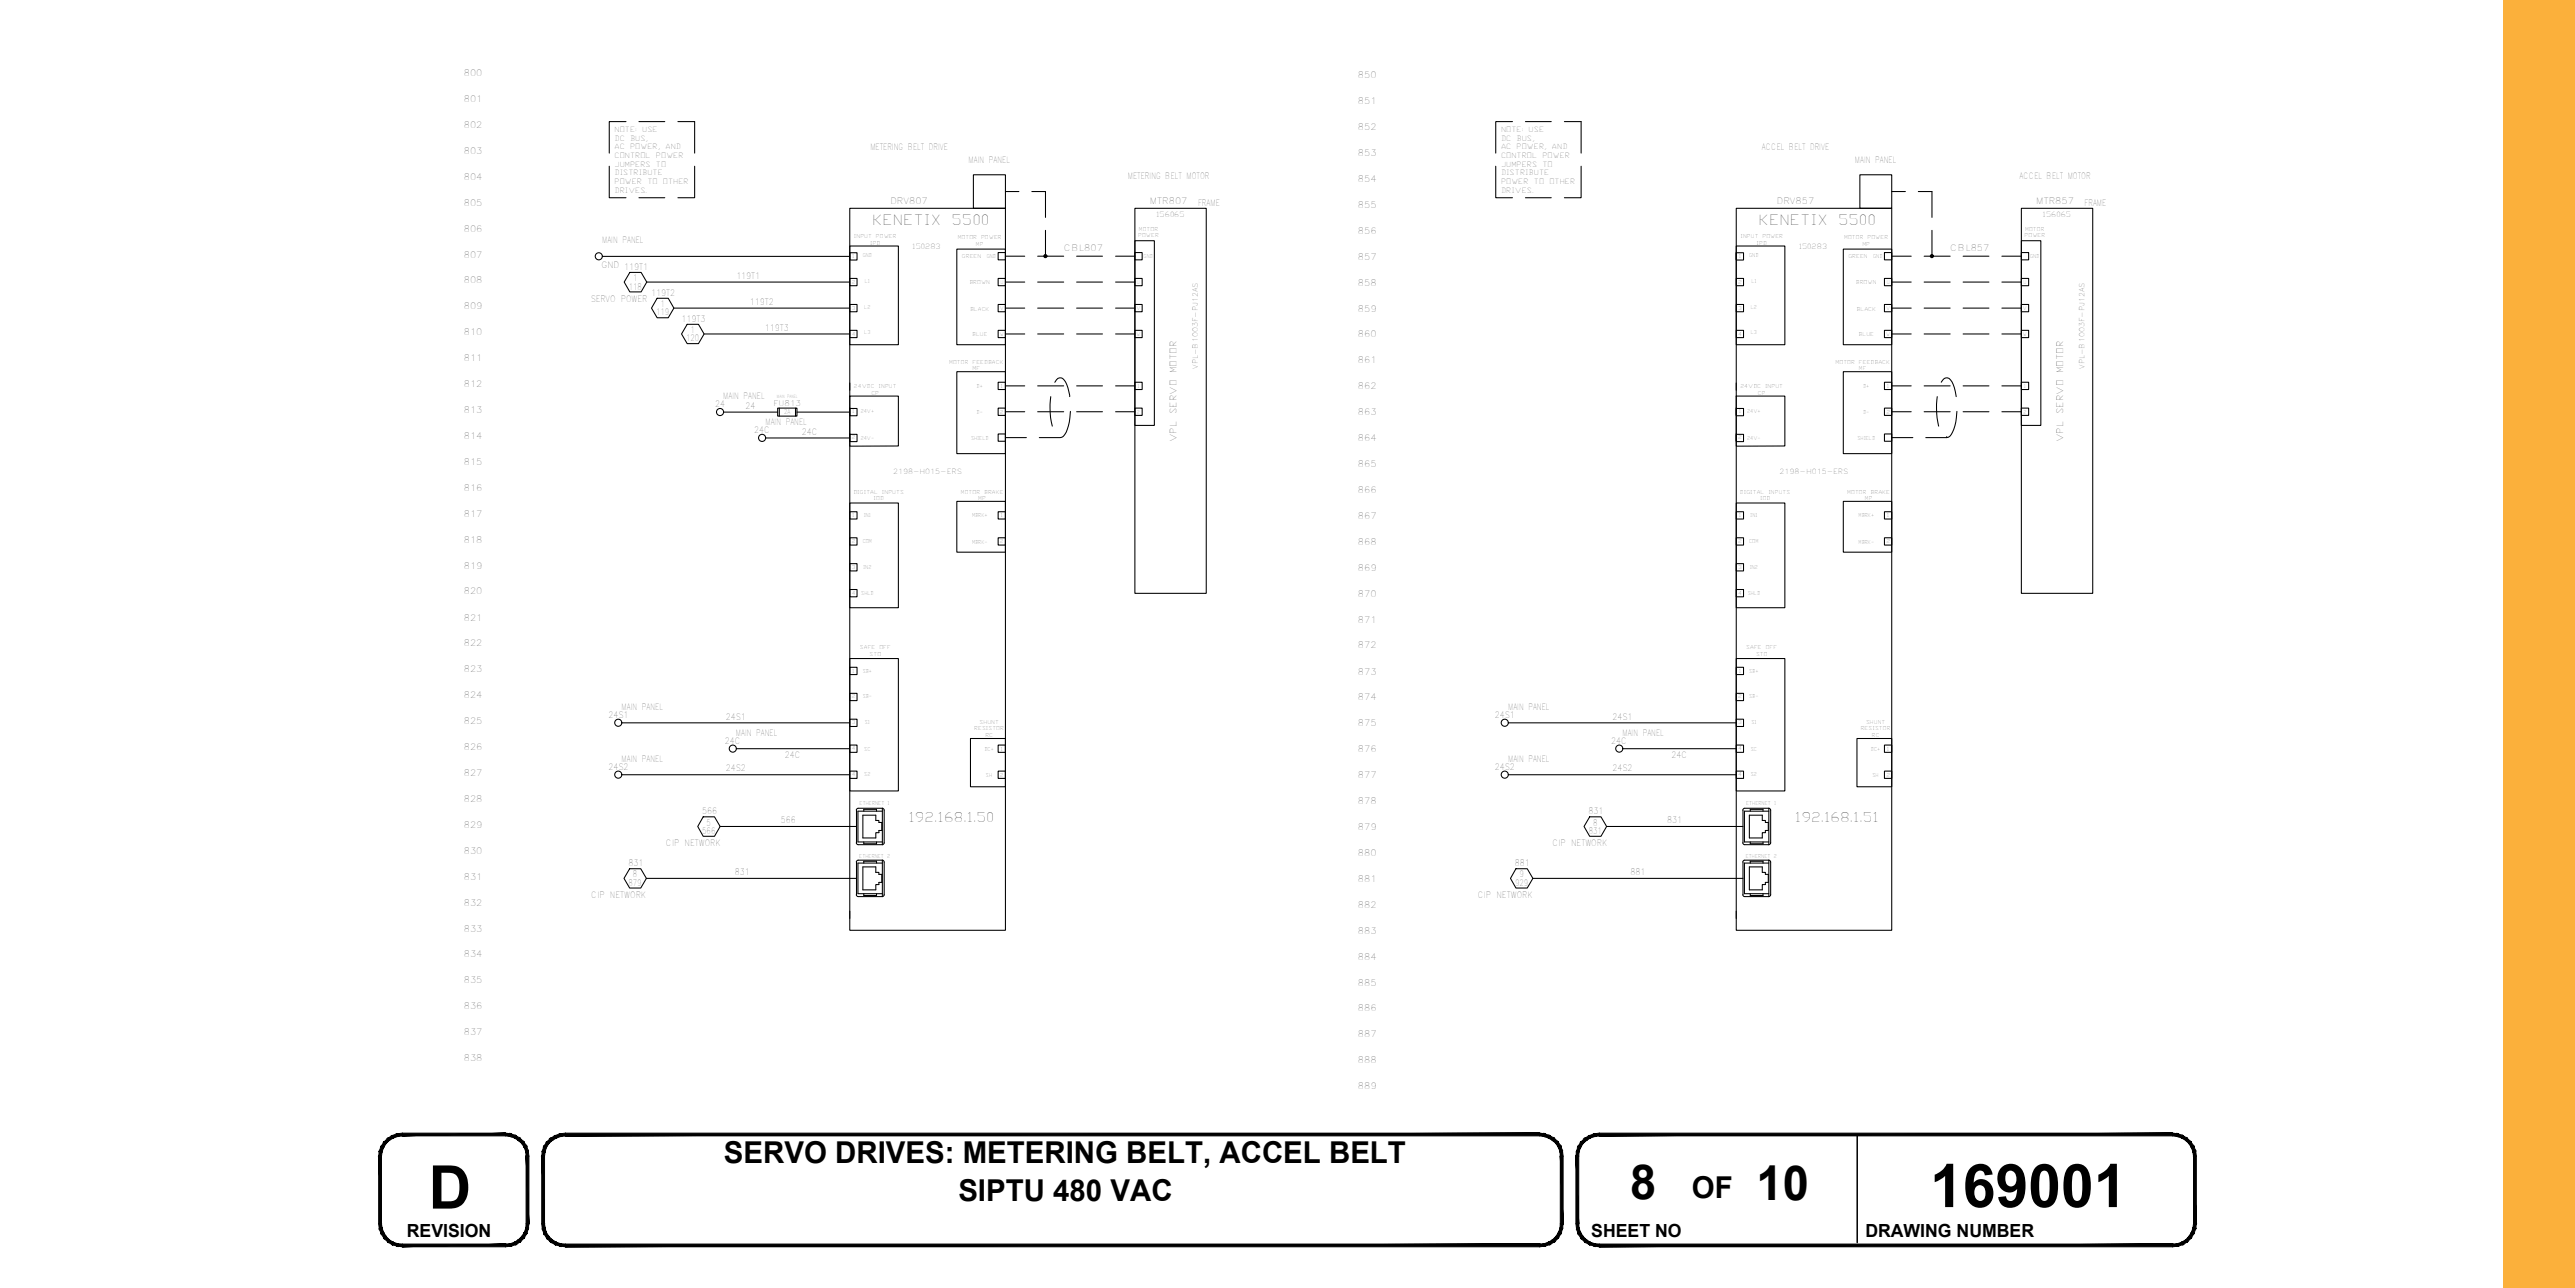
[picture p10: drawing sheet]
<svg xmlns="http://www.w3.org/2000/svg" width="432mm" height="216mm" viewBox="0 0 432 216" stroke-linecap="round" stroke-linejoin="round" font-family="sans-serif">
<defs><g id="words">
<g font-size="10.1">
<text x="71.9" y="202.6">D</text>
<text x="323.6" y="202.3">169001</text>
</g>
<g font-size="8.1">
<text x="273.4" y="201">8</text>
<text x="294.6" y="201.2">10</text>
</g>
<g font-size="5.1">
<text x="121.4" y="195">SERVO DRIVES: METERING BELT, ACCEL BELT</text>
<text x="160.7" y="201.3">SIPTU 480 VAC</text>
<text x="283.7" y="200.9">OF</text>
</g>
<g font-size="3">
<text x="68.2" y="207.4">REVISION</text>
<text x="266.8" y="207.4">SHEET NO</text>
<text x="312.8" y="207.4">DRAWING NUMBER</text>
</g>
<g font-size="2.4">
<text x="146.3" y="37.8">KENETIX</text>
<text x="159.6" y="37.8">5500</text>
<text x="294.9" y="37.8">KENETIX</text>
<text x="308.2" y="37.8">5500</text>
</g>
<g font-size="2.3">
<text x="152.3" y="137.8">192.168.1.50</text>
<text x="301" y="137.8">192.168.1.51</text>
</g>
<g font-size="1.5">
<text x="77.8" y="12.8">800</text>
<text x="77.8" y="17.1">801</text>
<text x="227.7" y="13.1">850</text>
<text x="227.7" y="17.5">851</text>
<text x="77.8" y="21.4">802</text>
<text x="227.7" y="21.8">852</text>
<text x="77.8" y="25.8">803</text>
<text x="145.9" y="25.1">METERING BELT DRIVE</text>
<text x="162.4" y="27.3">MAIN PANEL</text>
<text x="227.7" y="26.2">853</text>
<text x="295.5" y="25.1">ACCEL BELT DRIVE</text>
<text x="311.1" y="27.3">MAIN PANEL</text>
<text x="77.8" y="30.1">804</text>
<text x="77.8" y="34.5">805</text>
<text x="149.3" y="34.2">DRV807</text>
<text x="189.1" y="30.1">METERING BELT MOTOR</text>
<text x="192.8" y="34.2">MTR807</text>
<text x="200.9" y="34.6">FRAME</text>
<text x="227.7" y="30.5">854</text>
<text x="227.7" y="34.9">855</text>
<text x="298" y="34.2">DRV857</text>
<text x="338.7" y="30.1">ACCEL BELT MOTOR</text>
<text x="341.5" y="34.2">MTR857</text>
<text x="349.6" y="34.6">FRAME</text>
<text x="77.8" y="38.8">806</text>
<text x="101" y="40.8">MAIN PANEL</text>
<text x="227.7" y="39.2">856</text>
<text x="77.8" y="43.2">807</text>
<text x="77.8" y="47.5">808</text>
<text x="100.9" y="45">GND 119T1</text>
<text x="123.5" y="46.7">119T1</text>
<text x="178.4" y="42.1">CBL807</text>
<text x="227.7" y="43.5">857</text>
<text x="227.7" y="47.9">858</text>
<text x="327" y="42.1">CBL857</text>
<text x="77.8" y="51.9">809</text>
<text x="99.1" y="50.6">SERVO POWER</text>
<text x="105.5" y="48.5">118</text>
<text x="109.2" y="49.6">119T2</text>
<text x="110" y="52.9">119</text>
<text x="110.7" y="51.5">1</text>
<text x="114.3" y="53.9">119T3</text>
<text x="125.7" y="51.1">119T2</text>
<text x="227.7" y="52.2">859</text>
<text x="77.8" y="56.2">810</text>
<text x="115.1" y="57.2">120</text>
<text x="115.8" y="55.8">1</text>
<text x="128.3" y="55.4">119T3</text>
<text x="227.7" y="56.6">860</text>
<text x="77.8" y="60.5">811</text>
<text x="77.8" y="64.9">812</text>
<text x="197.3" y="62.5" transform="rotate(-90 197.3 62.5)">MOTOR</text>
<text x="227.7" y="60.9">861</text>
<text x="227.7" y="65.3">862</text>
<text x="346" y="62.5" transform="rotate(-90 346 62.5)">MOTOR</text>
<text x="77.8" y="69.2">813</text>
<text x="119.9" y="68.3">24</text>
<text x="121.3" y="66.9">MAIN PANEL</text>
<text x="125" y="68.5">24</text>
<text x="128.4" y="71.2">MAIN PANEL</text>
<text x="197.3" y="69.4" transform="rotate(-90 197.3 69.4)">SERVO</text>
<text x="227.7" y="69.6">863</text>
<text x="346" y="69.4" transform="rotate(-90 346 69.4)">SERVO</text>
<text x="77.8" y="73.6">814</text>
<text x="77.8" y="77.9">815</text>
<text x="126.5" y="72.6">24C</text>
<text x="134.5" y="72.9">24C</text>
<text x="197.3" y="74.1" transform="rotate(-90 197.3 74.1)">VPL</text>
<text x="227.7" y="74">864</text>
<text x="346" y="74.1" transform="rotate(-90 346 74.1)">VPL</text>
<text x="77.8" y="82.3">816</text>
<text x="227.7" y="78.3">865</text>
<text x="227.7" y="82.6">866</text>
<text x="77.8" y="86.6">817</text>
<text x="227.7" y="87">867</text>
<text x="77.8" y="91">818</text>
<text x="77.8" y="95.3">819</text>
<text x="227.7" y="91.3">868</text>
<text x="227.7" y="95.7">869</text>
<text x="77.8" y="99.7">820</text>
<text x="227.7" y="100">870</text>
<text x="77.8" y="104">821</text>
<text x="227.7" y="104.4">871</text>
<text x="77.8" y="108.4">822</text>
<text x="77.8" y="112.7">823</text>
<text x="227.7" y="108.7">872</text>
<text x="227.7" y="113.1">873</text>
<text x="77.8" y="117.1">824</text>
<text x="104.2" y="119">MAIN PANEL</text>
<text x="227.7" y="117.4">874</text>
<text x="252.9" y="119">MAIN PANEL</text>
<text x="77.8" y="121.4">825</text>
<text x="77.8" y="125.7">826</text>
<text x="102" y="120.3">24S1</text>
<text x="121.5" y="124.7">24C</text>
<text x="121.7" y="120.6">24S1</text>
<text x="123.4" y="123.3">MAIN PANEL</text>
<text x="227.7" y="121.7">875</text>
<text x="250.7" y="120.3">24S1</text>
<text x="270.2" y="124.7">24C</text>
<text x="270.4" y="120.6">24S1</text>
<text x="272.1" y="123.3">MAIN PANEL</text>
<text x="77.8" y="130.1">827</text>
<text x="102" y="129">24S2</text>
<text x="104.2" y="127.7">MAIN PANEL</text>
<text x="121.7" y="129.3">24S2</text>
<text x="131.6" y="127.1">24C</text>
<text x="227.7" y="126.1">876</text>
<text x="227.7" y="130.4">877</text>
<text x="250.7" y="129">24S2</text>
<text x="252.9" y="127.7">MAIN PANEL</text>
<text x="270.4" y="129.3">24S2</text>
<text x="280.3" y="127.1">24C</text>
<text x="77.8" y="134.4">828</text>
<text x="117.7" y="136.5">566</text>
<text x="227.7" y="134.8">878</text>
<text x="266.4" y="136.5">831</text>
<text x="77.8" y="138.8">829</text>
<text x="77.8" y="143.1">830</text>
<text x="111.7" y="141.9">CIP NETWORK</text>
<text x="117.8" y="139.8">566</text>
<text x="118.5" y="138.4">5</text>
<text x="130.9" y="138">566</text>
<text x="227.7" y="139.1">879</text>
<text x="227.7" y="143.5">880</text>
<text x="260.3" y="141.9">CIP NETWORK</text>
<text x="266.4" y="139.8">831</text>
<text x="267.2" y="138.4">8</text>
<text x="279.6" y="138">831</text>
<text x="77.8" y="147.5">831</text>
<text x="105.4" y="145.2">831</text>
<text x="105.4" y="148.5">879</text>
<text x="106.1" y="147.1">8</text>
<text x="123.2" y="146.7">831</text>
<text x="227.7" y="147.8">881</text>
<text x="254" y="145.2">881</text>
<text x="254.1" y="148.5">929</text>
<text x="254.8" y="147.1">9</text>
<text x="273.4" y="146.7">881</text>
<text x="77.8" y="151.8">832</text>
<text x="99.1" y="150.6">CIP NETWORK</text>
<text x="227.7" y="152.2">882</text>
<text x="247.8" y="150.6">CIP NETWORK</text>
<text x="77.8" y="156.2">833</text>
<text x="77.8" y="160.5">834</text>
<text x="227.7" y="156.5">883</text>
<text x="227.7" y="160.8">884</text>
<text x="77.8" y="164.8">835</text>
<text x="227.7" y="165.2">885</text>
<text x="77.8" y="169.2">836</text>
<text x="77.8" y="173.5">837</text>
<text x="227.7" y="169.5">886</text>
<text x="227.7" y="173.9">887</text>
<text x="77.8" y="177.9">838</text>
<text x="227.7" y="178.2">888</text>
<text x="227.7" y="182.6">889</text>
</g>
<text font-size="1.3" x="129.7" y="68">FU813</text>
<g font-size="1.2">
<text x="103.1" y="22.1">NOTE:</text>
<text x="103.1" y="23.6">DC</text>
<text x="105.7" y="23.6">BUS,</text>
<text x="107.7" y="22.1">USE</text>
<text x="251.7" y="22.1">NOTE:</text>
<text x="251.7" y="23.6">DC</text>
<text x="254.3" y="23.6">BUS,</text>
<text x="256.3" y="22.1">USE</text>
<text x="103.1" y="25">AC</text>
<text x="103.1" y="26.5">CONTROL</text>
<text x="103.1" y="27.9">JUMPERS</text>
<text x="103.1" y="29.4">DISTRIBUTE</text>
<text x="105.7" y="25">POWER,</text>
<text x="110" y="26.5">POWER</text>
<text x="110" y="27.9">TO</text>
<text x="111.6" y="25">AND</text>
<text x="251.7" y="25">AC</text>
<text x="251.7" y="26.5">CONTROL</text>
<text x="251.7" y="27.9">JUMPERS</text>
<text x="251.7" y="29.4">DISTRIBUTE</text>
<text x="254.3" y="25">POWER,</text>
<text x="258.7" y="26.5">POWER</text>
<text x="258.7" y="27.9">TO</text>
<text x="260.2" y="25">AND</text>
<text x="103.1" y="30.9">POWER</text>
<text x="103.1" y="32.3">DRIVES.</text>
<text x="108.6" y="30.9">TO</text>
<text x="111.2" y="30.9">OTHER</text>
<text x="251.7" y="30.9">POWER</text>
<text x="251.7" y="32.3">DRIVES.</text>
<text x="257.2" y="30.9">TO</text>
<text x="259.8" y="30.9">OTHER</text>
<text x="153" y="41.8">150283</text>
<text x="193.9" y="36.4">156065</text>
<text x="301.6" y="41.8">150283</text>
<text x="342.5" y="36.4">156065</text>
<text x="200.9" y="61.8" transform="rotate(-90 200.9 61.8)">VPL-B1003F-PJ12AS</text>
<text x="349.5" y="61.8" transform="rotate(-90 349.5 61.8)">VPL-B1003F-PJ12AS</text>
<text x="149.8" y="79.5">2198-H015-ERS</text>
<text x="298.4" y="79.5">2198-H015-ERS</text>
</g>
<text font-size="1.1" x="131.5" y="69.5">2A</text>
<g font-size=".9">
<text x="143.2" y="39.9">INPUT</text>
<text x="145.9" y="41">IPD</text>
<text x="146.9" y="39.9">POWER</text>
<text x="160.6" y="40.1">MOTOR</text>
<text x="163.7" y="41.2">MP</text>
<text x="164.5" y="40.1">POWER</text>
<text x="190.9" y="39.8">POWER</text>
<text x="191" y="38.7">MOTOR</text>
<text x="291.9" y="39.9">INPUT</text>
<text x="294.6" y="41">IPD</text>
<text x="295.5" y="39.9">POWER</text>
<text x="309.3" y="40.1">MOTOR</text>
<text x="312.3" y="41.2">MP</text>
<text x="313.2" y="40.1">POWER</text>
<text x="339.5" y="39.8">POWER</text>
<text x="339.6" y="38.7">MOTOR</text>
<text x="142.8" y="47.6">2</text>
<text x="142.9" y="43.2">1</text>
<text x="144.7" y="43.1">GND</text>
<text x="161.3" y="43.3">GREEN</text>
<text x="162.6" y="47.6">BROWN</text>
<text x="165.5" y="43.3">GND</text>
<text x="191.8" y="43.3">GND</text>
<text x="291.5" y="47.6">2</text>
<text x="291.6" y="43.2">1</text>
<text x="293.3" y="43.1">GND</text>
<text x="310" y="43.3">GREEN</text>
<text x="311.2" y="47.6">BROWN</text>
<text x="314.1" y="43.3">GND</text>
<text x="340.4" y="43.3">GND</text>
<text x="142.8" y="51.9">3</text>
<text x="162.7" y="52.1">BLACK</text>
<text x="167.7" y="52">V</text>
<text x="190.6" y="52">V</text>
<text x="291.5" y="51.9">3</text>
<text x="311.3" y="52.1">BLACK</text>
<text x="316.3" y="52">V</text>
<text x="339.2" y="52">V</text>
<text x="142.8" y="56.3">4</text>
<text x="163" y="56.3">BLUE</text>
<text x="167.7" y="56.3">W</text>
<text x="190.6" y="56.3">W</text>
<text x="291.5" y="56.3">4</text>
<text x="311.7" y="56.3">BLUE</text>
<text x="316.3" y="56.3">W</text>
<text x="339.2" y="56.3">W</text>
<text x="143.2" y="65.1">24VDC</text>
<text x="147.3" y="65.1">INPUT</text>
<text x="159.2" y="61">MOTOR</text>
<text x="163.1" y="62.1">MF</text>
<text x="163.1" y="61">FEEDBACK</text>
<text x="163.8" y="65">D+</text>
<text x="167.8" y="65">1</text>
<text x="190.7" y="65">1</text>
<text x="291.9" y="65.1">24VDC</text>
<text x="296" y="65.1">INPUT</text>
<text x="307.8" y="61">MOTOR</text>
<text x="311.7" y="62.1">MF</text>
<text x="311.7" y="61">FEEDBACK</text>
<text x="312.4" y="65">D+</text>
<text x="316.4" y="65">1</text>
<text x="339.4" y="65">1</text>
<text x="142.9" y="69.3">1</text>
<text x="144.3" y="69.3">24V+</text>
<text x="146.1" y="66.1">CP</text>
<text x="163.8" y="69.4">D-</text>
<text x="167.7" y="69.4">2</text>
<text x="190.6" y="69.3">2</text>
<text x="291.6" y="69.3">1</text>
<text x="293" y="69.3">24V+</text>
<text x="294.8" y="66.1">CP</text>
<text x="312.4" y="69.4">D-</text>
<text x="316.3" y="69.4">2</text>
<text x="339.3" y="69.3">2</text>
<text x="142.8" y="73.6">2</text>
<text x="162.8" y="73.8">SHIELD</text>
<text x="291.5" y="73.6">2</text>
<text x="311.5" y="73.8">SHIELD</text>
<text x="143.1" y="82.7">DIGITAL</text>
<text x="146.5" y="83.8">IOD</text>
<text x="147.9" y="82.7">INPUTS</text>
<text x="161.1" y="82.8">MOTOR</text>
<text x="164.1" y="83.9">MP</text>
<text x="165" y="82.8">BRAKE</text>
<text x="291.8" y="82.7">DIGITAL</text>
<text x="295.1" y="83.8">IOD</text>
<text x="296.5" y="82.7">INPUTS</text>
<text x="309.8" y="82.8">MOTOR</text>
<text x="312.7" y="83.9">MP</text>
<text x="313.7" y="82.8">BRAKE</text>
<text x="142.9" y="86.7">1</text>
<text x="163" y="86.7">MBRK+</text>
<text x="167.8" y="86.7">1</text>
<text x="291.6" y="86.7">1</text>
<text x="311.7" y="86.7">MBRK+</text>
<text x="316.4" y="86.7">1</text>
<text x="142.8" y="95.3">3</text>
<text x="142.8" y="91">2</text>
<text x="144.7" y="91">COM</text>
<text x="163" y="91.2">MBRK-</text>
<text x="167.7" y="91.1">2</text>
<text x="291.5" y="95.3">3</text>
<text x="291.5" y="91">2</text>
<text x="311.7" y="91.2">MBRK-</text>
<text x="316.3" y="91.1">2</text>
<text x="142.8" y="99.7">4</text>
<text x="144.4" y="99.7">SHLD</text>
<text x="291.5" y="99.7">4</text>
<text x="293.1" y="99.7">SHLD</text>
<text x="142.9" y="112.7">1</text>
<text x="144.2" y="108.8">SAFE</text>
<text x="144.7" y="112.8">SB+</text>
<text x="145.8" y="109.9">STO</text>
<text x="147.5" y="108.8">OFF</text>
<text x="291.6" y="112.7">1</text>
<text x="293.3" y="112.8">SB+</text>
<text x="294.5" y="109.9">STO</text>
<text x="296.1" y="108.8">OFF</text>
<text x="142.8" y="117.1">2</text>
<text x="144.7" y="117">SB-</text>
<text x="291.5" y="117.1">2</text>
<text x="293.3" y="117">SB-</text>
<text x="142.8" y="125.8">4</text>
<text x="142.8" y="121.4">3</text>
<text x="163.4" y="122.4">RESISTOR</text>
<text x="164.3" y="121.3">SHUNT</text>
<text x="165.1" y="125.8">DC+</text>
<text x="165.2" y="123.5">RC</text>
<text x="167.8" y="125.8">1</text>
<text x="291.5" y="125.8">4</text>
<text x="291.5" y="121.4">3</text>
<text x="312" y="122.4">RESISTOR</text>
<text x="312.9" y="121.3">SHUNT</text>
<text x="313.7" y="125.8">DC+</text>
<text x="313.9" y="123.5">RC</text>
<text x="316.4" y="125.8">1</text>
<text x="142.8" y="130.1">4</text>
<text x="167.7" y="130.2">2</text>
<text x="291.5" y="130.1">4</text>
<text x="316.3" y="130.2">2</text>
<text x="144.1" y="134.9">ETHERNET 1</text>
<text x="292.8" y="134.9">ETHERNET 1</text>
<text x="144.1" y="143.8">ETHERNET 2</text>
<text x="292.7" y="143.8">ETHERNET 2</text>
</g>
</g></defs>
<!-- layer: Layer 1 -->
<path d="M419.8 0h12v215.9h-12z" fill="#fbb03b"/>
<g fill="#000">
<path d="M63.5 193.8l.5 11.3v-11.3zM63.5 193.8l.5 11.3h-.5z"/>
<path d="M66.6 190l.9-.1v.5zM66.6 190l.1 .5 .8-.1zM65.8 190.3l.8-.3 .1 .5zM65.8 190.3l.2 .5 .7-.3zM65 190.8l.8-.5 .2 .5zM65 190.8l.3 .4 .7-.4zM64.4 191.4l.6-.6 .3 .4zM64.4 191.4l.4 .3 .5-.5zM64.4 191.4l.4 .3-.9 .4zM63.9 192.1l.4 .2 .5-.6zM63.9 192.1l.4 .2-.7 .6zM63.6 192.9l.5 .1 .2-.7zM63.6 192.9l.5 .1-.6 .8zM64.1 193l-.6 .8h.5z"/>
<path d="M67.5 190.4h17.3v-.5zM67.5 189.9h17.3l-17.3 .5z"/>
<path d="M88.6 192.9l.1 .9h-.5zM88.2 193v.8l.4-.9zM88.3 192.1l.3 .8-.4 .1zM87.9 192.3l.3 .7 .1-.9zM87.9 191.4l.4 .7-.4 .2zM87.5 191.7l.4 .6v-.9zM87.2 190.8l.7 .6-.4 .3zM87.2 190.8l-.3 .4 .6 .5zM86.5 190.3l.7 .5-.3 .4zM86.5 190.3l-.2 .5 .6 .4zM85.7 190l.8 .3-.2 .5zM85.7 190l-.2 .5 .8 .3zM84.8 189.9l.9 .1-.2 .5zM84.8 189.9v.5l.7 .1z"/>
<path d="M88.2 193.8l.5 11.3v-11.3zM88.2 193.8l.5 11.3h-.5z"/>
<path d="M90.8 193.8l.5 11.3v-11.3zM90.8 193.8l.5 11.3h-.5z"/>
<path d="M93.9 190l.9-.1v.5zM93.9 190l.1 .5 .8-.1zM93.1 190.3l.8-.3 .1 .5zM93.1 190.3l.2 .5 .7-.3zM92.3 190.8l.8-.5 .2 .5zM92.3 190.8l.3 .4 .7-.4zM91.7 191.4l.6-.6 .3 .4zM91.7 191.4l.3 .3 .6-.5zM91.7 191.4l.3 .3-.8 .4zM91.2 192.1l.4 .2 .4-.6zM91.2 192.1l.4 .2-.7 .6zM90.9 192.9l.5 .1 .2-.7zM90.9 192.9l.5 .1-.6 .8zM91.4 193l-.6 .8h.5z"/>
<path d="M94.8 190.4h163.4v-.5zM94.8 189.9h163.4l-163.4 .5z"/>
<path d="M262 192.9l.1 .9h-.5zM261.6 193v.8l.4-.9zM261.8 192.1l.2 .8-.4 .1zM261.3 192.3l.3 .7 .2-.9zM261.3 191.4l.5 .7-.5 .2zM260.9 191.7l.4 .6v-.9zM260.6 190.8l.7 .6-.4 .3zM260.6 190.8l-.3 .4 .6 .5zM259.9 190.3l.7 .5-.3 .4zM259.9 190.3l-.2 .5 .6 .4zM259 190l.9 .3-.2 .5zM259 190l-.1 .5 .8 .3zM258.2 189.9l.8 .1-.1 .5zM258.2 189.9v.5l.7 .1z"/>
<path d="M261.6 193.8l.5 11.3v-11.3zM261.6 193.8l.5 11.3h-.5z"/>
<path d="M264.3 193.8l.4 11.3v-11.3zM264.3 193.8l.4 11.3h-.4z"/>
<path d="M267.4 190l.8-.1v.5zM267.4 190l.1 .5 .7-.1zM266.5 190.3l.9-.3 .1 .5zM266.5 190.3l.2 .5 .8-.3zM265.7 190.8l.8-.5 .2 .5zM265.7 190.8l.3 .4 .7-.4zM265.1 191.4l.6-.6 .3 .4zM265.1 191.4l.4 .3 .5-.5zM265.1 191.4l.4 .3-.9 .4zM264.6 192.1l.5 .2 .4-.6zM264.6 192.1l.5 .2-.7 .6zM264.4 192.9l.4 .1 .3-.7zM264.4 192.9l.4 .1-.5 .8zM264.8 193l-.5 .8h.4z"/>
<path d="M268.2 190.4h96.1v-.5zM268.2 189.9h96.1l-96.1 .5z"/>
<path d="M368.2 192.9l.1 .9h-.5zM367.7 193l.1 .8 .4-.9zM367.9 192.1l.3 .8-.5 .1zM367.5 192.3l.2 .7 .2-.9zM367.4 191.4l.5 .7-.4 .2zM367 191.7l.5 .6-.1-.9zM366.8 190.8l.6 .6-.4 .3zM366.8 190.8l-.3 .4 .5 .5zM366 190.3l.8 .5-.3 .4zM366 190.3l-.2 .5 .7 .4zM365.2 190l.8 .3-.2 .5zM365.2 190l-.1 .5 .7 .3zM364.3 189.9l.9 .1-.1 .5zM364.3 189.9v.5l.8 .1z"/>
<path d="M367.8 193.8l.5 11.3v-11.3zM367.8 193.8l.5 11.3h-.5z"/>
<path d="M63.5 205.1h.5l-.4 .9zM64 205.1l-.4 .9 .5-.1zM63.6 206l.5-.1-.2 .9zM64.1 205.9l-.2 .9 .4-.2zM63.9 206.8l.4-.2 .1 1zM64.3 206.6l.1 1 .4-.3zM64.4 207.6l.4-.3 .2 .9zM64.8 207.3l.2 .9 .3-.4zM65.3 207.8l.5 .8-.8-.4zM65.3 207.8l.5 .8 .2-.4zM66 208.2l.6 .7-.8-.3zM66 208.2l.6 .7 .1-.4zM66.7 208.5l.8 .5-.9-.1zM66.7 208.5l.8 .5v-.5z"/>
<path d="M84.8 208.5l.9 .4-.9 .1zM84.8 208.5l.9 .4-.2-.4zM85.5 208.5l1 .1-.8 .3zM85.5 208.5l1 .1-.2-.4zM86.3 208.2h.9l-.7 .4zM86.3 208.2h.9l-.3-.4zM86.9 207.8l1-.2-.7 .6zM86.9 207.8l1-.2-.4-.3zM87.5 207.3l.8-.5-.4 .8zM87.9 206.6l-.4 .7 .8-.5zM87.9 206.6l.7-.6-.3 .8zM88.2 205.9l-.3 .7 .7-.6zM88.7 205.1l-.1 .9-.4-.1zM88.2 205.1v.8l.5-.8z"/>
<path d="M67.5 209h17.3v-.5zM67.5 208.5h17.3l-17.3 .5z"/>
<path d="M90.8 205.1h.5l-.4 .9zM91.3 205.1l-.4 .9 .5-.1zM90.9 206l.5-.1-.2 .9zM91.4 205.9l-.2 .9 .4-.2zM91.2 206.8l.4-.2 .1 1zM91.6 206.6l.1 1 .3-.3zM91.7 207.6l.3-.3 .3 .9zM92 207.3l.3 .9 .3-.4zM92.6 207.8l.5 .8-.8-.4zM92.6 207.8l.5 .8 .2-.4zM93.3 208.2l.6 .7-.8-.3zM93.3 208.2l.6 .7 .1-.4zM94 208.5l.8 .5-.9-.1zM94 208.5l.8 .5v-.5z"/>
<path d="M258.2 208.5l.8 .4-.8 .1zM258.2 208.5l.8 .4-.1-.4zM258.9 208.5l1 .1-.9 .3zM258.9 208.5l1 .1-.2-.4zM259.7 208.2h.9l-.7 .4zM259.7 208.2h.9l-.3-.4zM260.3 207.8l1-.2-.7 .6zM260.3 207.8l1-.2-.4-.3zM260.9 207.3l.9-.5-.5 .8zM261.3 206.6l-.4 .7 .9-.5zM261.3 206.6l.7-.6-.2 .8zM261.6 205.9l-.3 .7 .7-.6zM262.1 205.1l-.1 .9-.4-.1zM261.6 205.1v.8l.5-.8z"/>
<path d="M94.8 209h163.4v-.5zM94.8 208.5h163.4l-163.4 .5z"/>
<path d="M264.3 205.1h.4l-.3 .9zM264.7 205.1l-.3 .9 .4-.1zM264.4 206l.4-.1-.2 .9zM264.8 205.9l-.2 .9 .5-.2zM264.6 206.8l.5-.2v1zM265.1 206.6v1l.4-.3zM265.1 207.6l.4-.3 .2 .9zM265.5 207.3l.2 .9 .3-.4zM266 207.8l.5 .8-.8-.4zM266 207.8l.5 .8 .2-.4zM266.7 208.2l.7 .7-.9-.3zM266.7 208.2l.7 .7 .1-.4zM267.5 208.5l.7 .5-.8-.1zM267.5 208.5l.7 .5v-.5z"/>
<path d="M364.3 208.5l.9 .4-.9 .1zM364.3 208.5l.9 .4-.1-.4zM365.1 208.5l.9 .1-.8 .3zM365.1 208.5l.9 .1-.2-.4zM365.8 208.2h1l-.8 .4zM365.8 208.2h1l-.3-.4zM366.5 207.8l.9-.2-.6 .6zM367 207.3l-.5 .5 .9-.2zM367 207.3l.9-.5-.5 .8zM367.5 206.6l-.5 .7 .9-.5zM367.5 206.6l.7-.6-.3 .8zM367.7 205.9l-.2 .7 .7-.6zM368.3 205.1l-.1 .9-.5-.1zM367.8 205.1l-.1 .8 .6-.8z"/>
<path d="M268.2 209h96.1v-.5zM268.2 208.5h96.1l-96.1 .5z"/>
</g>
<g fill="none" stroke="#000" stroke-width=".17">
<path d="M63.5 193.8h.5v11.3zM63.5 193.8l.5 11.3h-.5zM63.6 192.9l.7-.6-.2 .7zM63.6 192.9l.5 .1-.6 .8zM63.9 192.1l.9-.4-.5 .6zM63.9 192.1l.4 .2-.7 .6zM64.1 193l-.1 .8h-.5zM64.4 191.4l.6-.6 .3 .4zM64.4 191.4l.9-.2-.5 .5zM64.4 191.4l.4 .3-.9 .4zM65 190.8l.8-.5 .2 .5zM65 190.8h1l-.7 .4z"/>
<path d="M65.8 190.3l.8-.3 .1 .5zM65.8 190.3l.9 .2-.7 .3zM66.6 190l.9-.1v.5zM66.6 190l.9 .4-.8 .1zM67.5 190.4l17.3-.5v.5zM67.5 189.9h17.3l-17.3 .5zM84.8 189.9l.9 .1-.2 .5zM84.8 189.9l.7 .6-.7-.1zM85.7 190l.8 .3-.2 .5zM85.7 190l.6 .8-.8-.3zM86.5 190.3l.7 .5-.3 .4zM86.5 190.3l.4 .9-.6-.4z"/>
<path d="M87.2 190.8l.7 .6-.4 .3zM87.2 190.8l.3 .9-.6-.5zM87.5 191.7l.4-.3v.9zM87.9 191.4l.4 .7-.4 .2zM87.9 192.3l.4-.2-.1 .9zM88.2 193l.4-.1-.4 .9zM88.2 193.8h.5v11.3zM88.2 193.8l.5 11.3h-.5zM88.3 192.1l.3 .8-.4 .1zM88.6 192.9l.1 .9h-.5zM90.8 193.8h.5v11.3zM90.8 193.8l.5 11.3h-.5z"/>
<path d="M90.9 192.9l.7-.6-.2 .7zM90.9 192.9l.5 .1-.6 .8zM91.2 192.1l.8-.4-.4 .6zM91.2 192.1l.4 .2-.7 .6zM91.4 193l-.1 .8h-.5zM91.7 191.4l.6-.6 .3 .4zM91.7 191.4l.9-.2-.6 .5zM91.7 191.4l.3 .3-.8 .4zM92.3 190.8l.8-.5 .2 .5zM92.3 190.8h1l-.7 .4zM93.1 190.3l.8-.3 .1 .5zM93.1 190.3l.9 .2-.7 .3z"/>
<path d="M93.9 190l.9-.1v.5zM93.9 190l.9 .4-.8 .1zM94.8 190.4l163.4-.5v.5zM94.8 189.9h163.4l-163.4 .5zM258.2 189.9l.8 .1-.1 .5zM258.2 189.9l.7 .6-.7-.1zM259 190l.9 .3-.2 .5zM259 190l.7 .8-.8-.3zM259.9 190.3l.7 .5-.3 .4zM259.9 190.3l.4 .9-.6-.4zM260.6 190.8l.7 .6-.4 .3zM260.6 190.8l.3 .9-.6-.5z"/>
<path d="M260.9 191.7l.4-.3v.9zM261.3 191.4l.5 .7-.5 .2zM261.3 192.3l.5-.2-.2 .9zM261.6 193l.4-.1-.4 .9zM261.6 193.8h.5v11.3zM261.6 193.8l.5 11.3h-.5zM261.8 192.1l.2 .8-.4 .1zM262 192.9l.1 .9h-.5zM264.3 193.8h.4v11.3zM264.3 193.8l.4 11.3h-.4zM264.4 192.9l.7-.6-.3 .7zM264.4 192.9l.4 .1-.5 .8z"/>
<path d="M264.6 192.1l.9-.4-.4 .6zM264.6 192.1l.5 .2-.7 .6zM264.8 193l-.1 .8h-.4zM265.1 191.4l.6-.6 .3 .4zM265.1 191.4l.9-.2-.5 .5zM265.1 191.4l.4 .3-.9 .4zM265.7 190.8l.8-.5 .2 .5zM265.7 190.8h1l-.7 .4zM266.5 190.3l.9-.3 .1 .5zM266.5 190.3l1 .2-.8 .3zM267.4 190l.8-.1v.5zM267.4 190l.8 .4-.7 .1z"/>
<path d="M268.2 190.4l96.1-.5v.5zM268.2 189.9h96.1l-96.1 .5zM364.3 189.9l.9 .1-.1 .5zM364.3 189.9l.8 .6-.8-.1zM365.2 190l.8 .3-.2 .5zM365.2 190l.6 .8-.7-.3zM366 190.3l.8 .5-.3 .4zM366 190.3l.5 .9-.7-.4zM366.8 190.8l.6 .6-.4 .3zM366.8 190.8l.2 .9-.5-.5zM367 191.7l.4-.3 .1 .9zM367.4 191.4l.5 .7-.4 .2z"/>
<path d="M367.5 192.3l.4-.2-.2 .9zM367.7 193l.5-.1-.4 .9zM367.8 193.8h.5v11.3zM367.8 193.8l.5 11.3h-.5zM367.9 192.1l.3 .8-.5 .1zM368.2 192.9l.1 .9h-.5zM63.5 205.1h.5l-.4 .9zM63.6 206l.5-.1-.2 .9zM63.9 206.8l.4-.2 .1 1zM64 205.1l.1 .8-.5 .1zM64.1 205.9l.2 .7-.4 .2zM64.3 206.6l.5 .7-.4 .3z"/>
<path d="M64.4 207.6l.4-.3 .2 .9zM64.8 207.3l.5 .5-.3 .4zM65.3 207.8l.5 .8-.8-.4zM65.3 207.8l.7 .4-.2 .4zM66 208.2l.6 .7-.8-.3zM66 208.2l.7 .3-.1 .4zM66.7 208.5l.8 .5-.9-.1zM66.7 208.5h.8v.5zM67.5 209l17.3-.5v.5zM67.5 208.5h17.3l-17.3 .5zM84.8 208.5l.9 .4-.9 .1zM84.8 208.5h.7l.2 .4z"/>
<path d="M85.5 208.5l1 .1-.8 .3zM85.5 208.5l.8-.3 .2 .4zM86.3 208.2h.9l-.7 .4zM86.3 208.2l.6-.4 .3 .4zM86.9 207.8l1-.2-.7 .6zM86.9 207.8l.6-.5 .4 .3zM87.5 207.3l.8-.5-.4 .8zM87.9 206.6l.4 .2-.8 .5zM87.9 206.6l.7-.6-.3 .8zM88.2 205.9l.4 .1-.7 .6zM88.2 205.1h.5l-.5 .8zM88.7 205.1l-.1 .9-.4-.1z"/>
<path d="M90.8 205.1h.5l-.4 .9zM90.9 206l.5-.1-.2 .9zM91.2 206.8l.4-.2 .1 1zM91.3 205.1l.1 .8-.5 .1zM91.4 205.9l.2 .7-.4 .2zM91.6 206.6l.4 .7-.3 .3zM91.7 207.6l.3-.3 .3 .9zM92 207.3l.6 .5-.3 .4zM92.6 207.8l.5 .8-.8-.4zM92.6 207.8l.7 .4-.2 .4zM93.3 208.2l.6 .7-.8-.3zM93.3 208.2l.7 .3-.1 .4z"/>
<path d="M94 208.5l.8 .5-.9-.1zM94 208.5h.8v.5zM94.8 209l163.4-.5v.5zM94.8 208.5h163.4l-163.4 .5zM258.2 208.5l.8 .4-.8 .1zM258.2 208.5h.7l.1 .4zM258.9 208.5l1 .1-.9 .3zM258.9 208.5l.8-.3 .2 .4zM259.7 208.2h.9l-.7 .4zM259.7 208.2l.6-.4 .3 .4zM260.3 207.8l1-.2-.7 .6zM260.3 207.8l.6-.5 .4 .3z"/>
<path d="M260.9 207.3l.9-.5-.5 .8zM261.3 206.6l.5 .2-.9 .5zM261.3 206.6l.7-.6-.2 .8zM261.6 205.9l.4 .1-.7 .6zM261.6 205.1h.5l-.5 .8zM262.1 205.1l-.1 .9-.4-.1zM264.3 205.1h.4l-.3 .9zM264.4 206l.4-.1-.2 .9zM264.6 206.8l.5-.2v1zM264.7 205.1l.1 .8-.4 .1zM264.8 205.9l.3 .7-.5 .2zM265.1 206.6l.4 .7-.4 .3z"/>
<path d="M265.1 207.6l.4-.3 .2 .9zM265.5 207.3l.5 .5-.3 .4zM266 207.8l.5 .8-.8-.4zM266 207.8l.7 .4-.2 .4zM266.7 208.2l.7 .7-.9-.3zM266.7 208.2l.8 .3-.1 .4zM267.5 208.5l.7 .5-.8-.1zM267.5 208.5h.7v.5zM268.2 209l96.1-.5v.5zM268.2 208.5h96.1l-96.1 .5zM364.3 208.5l.9 .4-.9 .1zM364.3 208.5h.8l.1 .4z"/>
<path d="M365.1 208.5l.9 .1-.8 .3zM365.1 208.5l.7-.3 .2 .4zM365.8 208.2h1l-.8 .4zM365.8 208.2l.7-.4 .3 .4zM366.5 207.8l.9-.2-.6 .6zM367 207.3l.4 .3-.9 .2zM367 207.3l.9-.5-.5 .8zM367.5 206.6l.4 .2-.9 .5zM367.5 206.6l.7-.6-.3 .8zM367.7 205.9l.5 .1-.7 .6zM367.8 205.1h.5l-.6 .8zM368.3 205.1l-.1 .9-.5-.1z"/>
</g>
<path d="M311.4 190.2v18.1" fill="none" stroke="#000" stroke-width=".25"/>
<g fill="none" stroke="#000" stroke-width=".18">
<path d="M102.2 27.9v5.2h2.8M105 20.4h-2.8v5.3M107.1 20.4h4.4M107.1 33.1h4.4M113.7 20.4h2.8v5.3M116.5 27.9v5.2h-2.8M142.5 34.9h26.1v121h-26.1zM163.2 29.3h5.4v5.6h-5.4zM168.6 32.1h2.3M173 32.1h2.3v4.3M175.3 38.6v4.3M190.3 34.9h12v64.6h-12z"/>
<path d="M250.8 27.9v5.2h2.8M253.6 20.4h-2.8v5.3M255.8 20.4h4.3M255.8 33.1h4.3M262.3 20.4h2.8v5.3M265.1 27.9v5.2h-2.8M291.1 34.9h26.1v121h-26.1zM311.9 29.3h5.3v5.6h-5.3zM317.2 32.1h2.3M321.7 32.1h2.3v4.3M324 38.6v4.3M339 34.9h11.9v64.6h-11.9z"/>
<path d="M101 43h41.5M105.6 45.7h1.9l1 1.6-1 1.6h-1.9l-.9-1.6zM108.5 47.3h34M110.2 50h1.9l.9 1.6-.9 1.7h-1.9l-1-1.7zM113 51.6h29.5M115.2 54.4h1.9l1 1.6-1 1.6h-1.9l-.9-1.6zM118.1 56h24.4M142.5 42.4h1.2v1.2h-1.2zM142.5 46.7h1.2v1.2h-1.2zM142.5 51h1.2v1.3h-1.2zM142.5 55.4h1.2v1.2h-1.2zM142.5 41.2h8.1v16.6h-8.1z"/>
<path d="M142.5 42.3v1.2M160.4 41.8h8.2v16h-8.2zM167.4 42.3h1.2v1.3h-1.2zM167.4 55.4h1.2v1.2h-1.2zM167.4 51h1.2v1.3h-1.2zM167.4 46.7h1.2v1.2h-1.2zM168.6 56h3.2M168.6 51.6h3.2M168.6 47.3h3.2M168.6 42.9h3.2M174 56h4.4M174 51.6h4.4"/>
<path d="M174 47.3h4.4M174 42.9h4.4M180.5 56h4.4M180.5 51.6h4.4M180.5 47.3h4.4M180.5 42.9h4.4M187.1 56h3.2M187.1 51.6h3.2M187.1 47.3h3.2M187.1 42.9h3.2M190.3 40.4h3.3v30.9h-3.3zM190.3 46.7h1.2v1.2h-1.2z"/>
<path d="M190.3 51h1.2v1.3h-1.2zM190.3 55.4h1.2v1.2h-1.2zM190.3 42.3h1.2v1.3h-1.2zM291.1 42.4h1.3v1.2h-1.3zM291.1 46.7h1.3v1.2h-1.3zM291.1 51h1.3v1.3h-1.3zM291.1 55.4h1.3v1.2h-1.3zM291.1 42.3v1.2M291.1 41.2h8.2v16.6h-8.2zM309.1 41.8h8.1v16h-8.1zM316 42.3h1.2v1.3h-1.2zM316 55.4h1.2v1.2h-1.2z"/>
<path d="M316 51h1.2v1.3h-1.2zM316 46.7h1.2v1.2h-1.2zM317.2 56h3.3M317.2 51.6h3.3M317.2 47.3h3.3M317.2 42.9h3.3M322.7 56h4.3M322.7 51.6h4.3M322.7 47.3h4.3M322.7 42.9h4.3M329.2 56h4.3M329.2 51.6h4.3"/>
<path d="M329.2 47.3h4.3M329.2 42.9h4.3M335.7 56h3.3M335.7 51.6h3.3M335.7 47.3h3.3M335.7 42.9h3.3M339 46.7h1.2v1.2h-1.2zM339 51h1.2v1.3h-1.2zM339 55.4h1.2v1.2h-1.2zM339 42.3h1.2v1.3h-1.2zM339 40.4h3.2v30.9h-3.2zM121.3 69.1h9.1"/>
<path d="M128.4 73.4h14.1M130.4 68.4h3.2v1.4h-3.2zM130.7 68.4v1.4M133.4 68.4v1.4M133.6 69.1h8.9M142.5 68.5h1.2v1.2h-1.2zM142.5 72.8h1.2v1.2h-1.2zM142.5 66.4h8.1v8.4h-8.1zM142.5 64.2v1.2M142.5 68.3v1.3M142.5 72.7v1.2M160.4 62.3h8.2v13.7h-8.2z"/>
<path d="M167.4 72.7h1.2v1.3h-1.2zM167.4 68.4h1.2v1.2h-1.2zM167.4 64.1h1.2v1.2h-1.2zM168.6 69h3.2M168.6 64.7h3.2M168.6 73.4h3.5M174 69h4.4M174 64.7h4.4M176.2 66.5a13.2 13.2 0 0 0 .2 4.9M176.9 64.1a.93 .93 0 0 1 .9-.8 .93 .93 0 0 1 .9 .7l.4 1 .3 1.5M179.5 69a7.1 7.1 0 0 1-1.2 4.1l-.5 .3h-3.5M180.5 69h4.4"/>
<path d="M180.5 64.7h4.4M187.1 69h3.2M187.1 64.7h3.2M190.3 64.1h1.2v1.2h-1.2zM190.3 68.4h1.2v1.2h-1.2zM291.1 68.5h1.3v1.2h-1.3zM291.1 72.8h1.3v1.2h-1.3zM291.1 66.4h8.2v8.4h-8.2zM291.1 64.2v1.2M291.1 68.3v1.3M291.1 72.7v1.2M309.1 62.3h8.1v13.7h-8.1z"/>
<path d="M316 72.7h1.2v1.3h-1.2zM316 68.4h1.2v1.2h-1.2zM316 64.1h1.2v1.2h-1.2zM317.2 73.4h3.6M317.2 69h3.3M317.2 64.7h3.3M322.7 69h4.3M322.7 64.7h4.3M324.9 66.5a13.2 13.2 0 0 0 .2 4.9M325.5 64.1a.93 .93 0 0 1 .9-.8 .93 .93 0 0 1 .9 .7l.4 1 .3 1.5M326.4 73.4h.1M328.2 69a7.1 7.1 0 0 1-1.2 4.1l-.6 .3h-3.5"/>
<path d="M329.2 69h4.3M329.2 64.7h4.3M335.7 69h3.3M335.7 64.7h3.3M339 64.1h1.2v1.2h-1.2zM339 68.4h1.2v1.2h-1.2zM142.5 98.8h1.2v1.2h-1.2zM142.5 94.5h1.2v1.2h-1.2zM142.5 90.1h1.2v1.3h-1.2zM142.5 85.8h1.2v1.2h-1.2zM142.5 84.3h8.1v17.6h-8.1zM160.4 84h8.2v8.6h-8.2z"/>
<path d="M167.4 90.1h1.2v1.3h-1.2zM167.4 85.8h1.2v1.2h-1.2zM291.1 98.8h1.3v1.2h-1.3zM291.1 94.5h1.3v1.2h-1.3zM291.1 90.1h1.3v1.3h-1.3zM291.1 85.8h1.3v1.2h-1.3zM291.1 84.3h8.2v17.6h-8.2zM309.1 84h8.1v8.6h-8.1zM316 90.1h1.2v1.3h-1.2zM316 85.8h1.2v1.2h-1.2zM142.5 116.2h1.2v1.2h-1.2zM142.5 111.9h1.2v1.2h-1.2z"/>
<path d="M142.5 110.4h8.1v22.2h-8.1zM291.1 116.2h1.3v1.2h-1.3zM291.1 111.9h1.3v1.2h-1.3zM291.1 110.4h8.2v22.2h-8.2zM104.3 121.2h38.2M104.3 129.9h38.2M117.9 136.9h1.9l1 1.6-1 1.7h-1.9l-.9-1.7zM120.8 138.5h22.8M123.5 125.5h19M142.5 129.3h1.2v1.2h-1.2zM142.5 124.9h1.2v1.2h-1.2zM142.5 120.6h1.2v1.2h-1.2z"/>
<path d="M143.6 135.8v5.5M144.7 136.6h2.2v.9h.5v.4h.5v1.3h-.5v.4h-.5v.9h-2.2zM144.8 136v-.3h2.2v.3M147.9 135.5l.4 .3M148 135.5v6.1M148 136h-4.1v5.1h4.1M148 135.5h-4.1l-.3 .3M148.3 135.8v5.5l-.4 .3M162.7 123.8h5.9v8.1h-5.9zM167.4 129.3h1.2v1.2h-1.2zM167.4 124.9h1.2v1.2h-1.2zM253 121.2h38.1"/>
<path d="M253 129.9h38.1M266.6 136.9h1.9l.9 1.6-.9 1.7h-1.9l-1-1.7zM269.4 138.5h22.9M272.1 125.5h19M291.1 129.3h1.3v1.2h-1.3zM291.1 124.9h1.3v1.2h-1.3zM291.1 120.6h1.3v1.2h-1.3zM292.3 135.8v5.5M293.3 136.6h2.2v.9h.5v.4h.5v1.3h-.5v.4h-.5v.9h-2.2zM293.5 136v-.3h2.1v.3M296.6 135.5l.3 .3M296.6 136h-4.1v5.1h4.1"/>
<path d="M296.6 135.5v6.1M296.6 135.5h-4l-.4 .3M296.9 135.8v5.5l-.3 .3M311.4 123.8h5.8v8.1h-5.8zM316 129.3h1.2v1.2h-1.2zM316 124.9h1.2v1.2h-1.2zM105.6 145.6h1.8l1 1.6-1 1.7h-1.8l-1-1.7zM108.4 147.2h35.2M142.5 152.7v1.3M143.6 150l.3 .3h4.1M143.6 141.3l.3 .3h4.1M143.6 144.5v5.5"/>
<path d="M144.7 145.3h2.2v.9h.5v.4h.5v1.3h-.5v.4h-.5v.9h-2.2zM144.8 141.1v.3h2.2v-.3M144.8 144.7v-.3h2.2v.3M144.8 149.8v.3h2.2v-.3M147.9 144.2l.4 .3v5.5M148 144.2v6.1M148 144.7h-4.1v5.1h4.1M148 144.2h-4.1l-.3 .3M148.3 150l-.4 .3M254.2 145.6h1.9l.9 1.6-.9 1.7h-1.9l-.9-1.7zM257 147.2h35.3M291.1 152.7v1.3"/>
<path d="M292.2 150l.4 .3h4M292.2 141.3l.4 .3h4M292.3 144.5v5.5M293.3 145.3h2.2v.9h.5v.4h.5v1.3h-.5v.4h-.5v.9h-2.2zM293.5 149.8v.3h2.1v-.3M293.5 144.7v-.3h2.1v.3M293.5 141.1v.3h2.1v-.3M296.6 144.2l.3 .3v5.5M296.6 144.7h-4.1v5.1h4.1M296.6 144.2v6.1M296.6 144.2h-4l-.4 .3M296.9 150l-.3 .3"/>
<circle cx="100.4" cy="43" r=".6"/>
<circle cx="175.3" cy="42.9" r=".26"/>
<circle cx="175.3" cy="42.9" r=".17"/>
<circle cx="175.3" cy="42.9" r=".08"/>
<circle cx="324" cy="42.9" r=".26"/>
<circle cx="324" cy="42.9" r=".17"/>
<circle cx="324" cy="42.9" r=".08"/>
<circle cx="120.7" cy="69.1" r=".6"/>
<circle cx="127.8" cy="73.4" r=".6"/>
<circle cx="103.7" cy="129.9" r=".6"/>
<circle cx="103.7" cy="121.1" r=".6"/>
<circle cx="122.9" cy="125.5" r=".6"/>
<circle cx="252.3" cy="121.1" r=".6"/>
<circle cx="252.3" cy="129.9" r=".6"/>
<circle cx="271.5" cy="125.5" r=".6"/>
</g>
<use href="#words"/>
</svg>
